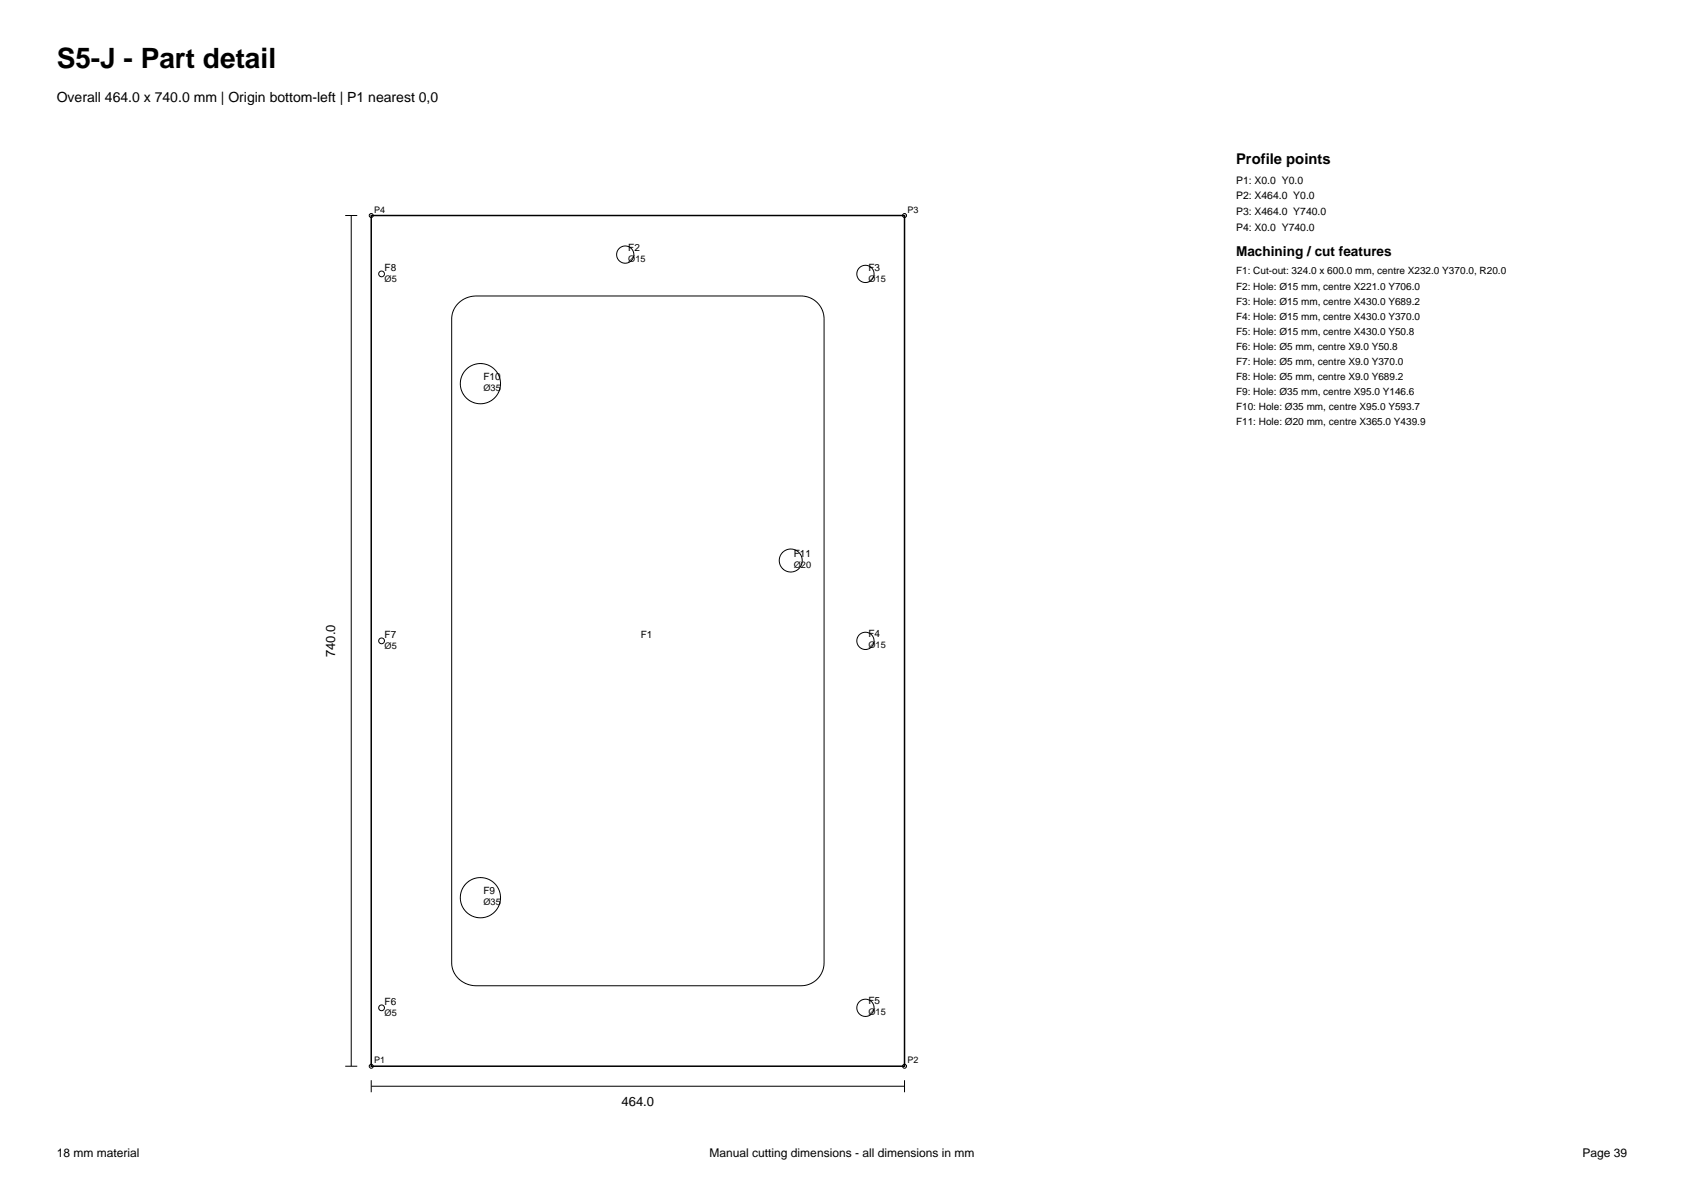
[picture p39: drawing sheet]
<svg xmlns="http://www.w3.org/2000/svg" width="297mm" height="210mm" viewBox="0 0 297 210" stroke-linecap="round" stroke-linejoin="round" font-family="sans-serif">
<defs><g id="words">
<text font-size="4.9" x="10" y="12">S5-J - Part detail</text>
<text font-size="2.6" x="218" y="29">Profile points</text>
<text font-size="2.5" x="10" y="18">Overall 464.0 x 740.0 mm | Origin bottom-left | P1 nearest 0,0</text>
<text font-size="2.4" x="218" y="45.2">Machining / cut features</text>
<g font-size="2.3">
<text x="59.1" y="115.9" transform="rotate(-90 59.1 115.9)">740.0</text>
<text x="109.6" y="195.1">464.0</text>
</g>
<g font-size="2.1">
<text x="10" y="204">18 mm material</text>
<text x="125.2" y="204">Manual cutting dimensions - all dimensions in mm</text>
<text x="279.1" y="204">Page 39</text>
</g>
<g font-size="1.8">
<text x="218" y="32.4">P1: X0.0 Y0.0</text>
<text x="218" y="35.1">P2: X464.0 Y0.0</text>
<text x="218" y="37.9">P3: X464.0 Y740.0</text>
<text x="218" y="40.7">P4: X0.0 Y740.0</text>
<text x="67.8" y="47.7">F8</text>
<text x="110.8" y="44.3">F2</text>
<text x="153.2" y="47.7">F3</text>
<text x="218" y="48.4">F1: Cut-out: 324.0 x 600.0 mm, centre X232.0 Y370.0, R20.0</text>
<text x="218" y="51.1">F2: Hole: Ø15 mm, centre X221.0 Y706.0</text>
<text x="218" y="53.7">F3: Hole: Ø15 mm, centre X430.0 Y689.2</text>
<text x="218" y="56.3">F4: Hole: Ø15 mm, centre X430.0 Y370.0</text>
<text x="218" y="59">F5: Hole: Ø15 mm, centre X430.0 Y50.8</text>
<text x="218" y="61.6">F6: Hole: Ø5 mm, centre X9.0 Y50.8</text>
<text x="218" y="64.3">F7: Hole: Ø5 mm, centre X9.0 Y370.0</text>
<text x="85.3" y="67">F10</text>
<text x="218" y="66.9">F8: Hole: Ø5 mm, centre X9.0 Y689.2</text>
<text x="218" y="69.6">F9: Hole: Ø35 mm, centre X95.0 Y146.6</text>
<text x="218" y="72.3">F10: Hole: Ø35 mm, centre X95.0 Y593.7</text>
<text x="218" y="74.9">F11: Hole: Ø20 mm, centre X365.0 Y439.9</text>
<text x="140" y="98.2">F11</text>
<text x="67.8" y="112.4">F7</text>
<text x="113" y="112.5">F1</text>
<text x="153.2" y="112.4">F4</text>
<text x="85.3" y="157.6">F9</text>
<text x="67.8" y="177.2">F6</text>
<text x="153.2" y="177.1">F5</text>
</g>
<g font-size="1.6">
<text x="66" y="37.5">P4</text>
<text x="160.1" y="37.5">P3</text>
<text x="110.8" y="46.2">Ø15</text>
<text x="67.8" y="49.7">Ø5</text>
<text x="153.2" y="49.6">Ø15</text>
<text x="85.3" y="68.9">Ø35</text>
<text x="140" y="100.2">Ø20</text>
<text x="67.8" y="114.4">Ø5</text>
<text x="153.2" y="114.3">Ø15</text>
<text x="85.3" y="159.5">Ø35</text>
<text x="67.8" y="179.1">Ø5</text>
<text x="153.2" y="179">Ø15</text>
<text x="66" y="187.5">P1</text>
<text x="160.1" y="187.5">P2</text>
</g>
</g></defs>
<path d="M65.5 38h94v150h-94z" fill="none" stroke="#000" stroke-width=".26"/>
<g fill="none" stroke="#000" stroke-width=".18">
<path d="M60.9 38h2.1M61.9 38v150M80.9 53.4l1.3-.9 1.7-.3h57.4a4.1 4.1 0 0 1 4 4v113.5a4.1 4.1 0 0 1-4 4.1h-57.5l-1.2-.2-1-.5-.9-.7-.6-.9-.3-.8-.1-.9v-113.6l.3-1.4zM60.9 188h2.1M65.5 191.5h94M65.5 190.5v2.1M159.5 190.5v2.1"/>
<circle cx="65.5" cy="38" r=".35"/>
<circle cx="159.5" cy="38" r=".35"/>
<circle cx="67.3" cy="48.3" r=".51"/>
<circle cx="110.3" cy="44.9" r="1.52"/>
<circle cx="152.6" cy="48.3" r="1.52"/>
<circle cx="84.7" cy="67.6" r="3.5"/>
<circle cx="139.5" cy="98.8" r="2.03"/>
<circle cx="67.3" cy="113" r=".51"/>
<circle cx="152.6" cy="113" r="1.52"/>
<circle cx="84.7" cy="158.3" r="3.5"/>
<circle cx="67.3" cy="177.7" r=".51"/>
<circle cx="152.6" cy="177.7" r="1.52"/>
<circle cx="65.5" cy="188" r=".35"/>
<circle cx="159.5" cy="188" r=".35"/>
</g>
<use href="#words"/>
</svg>
